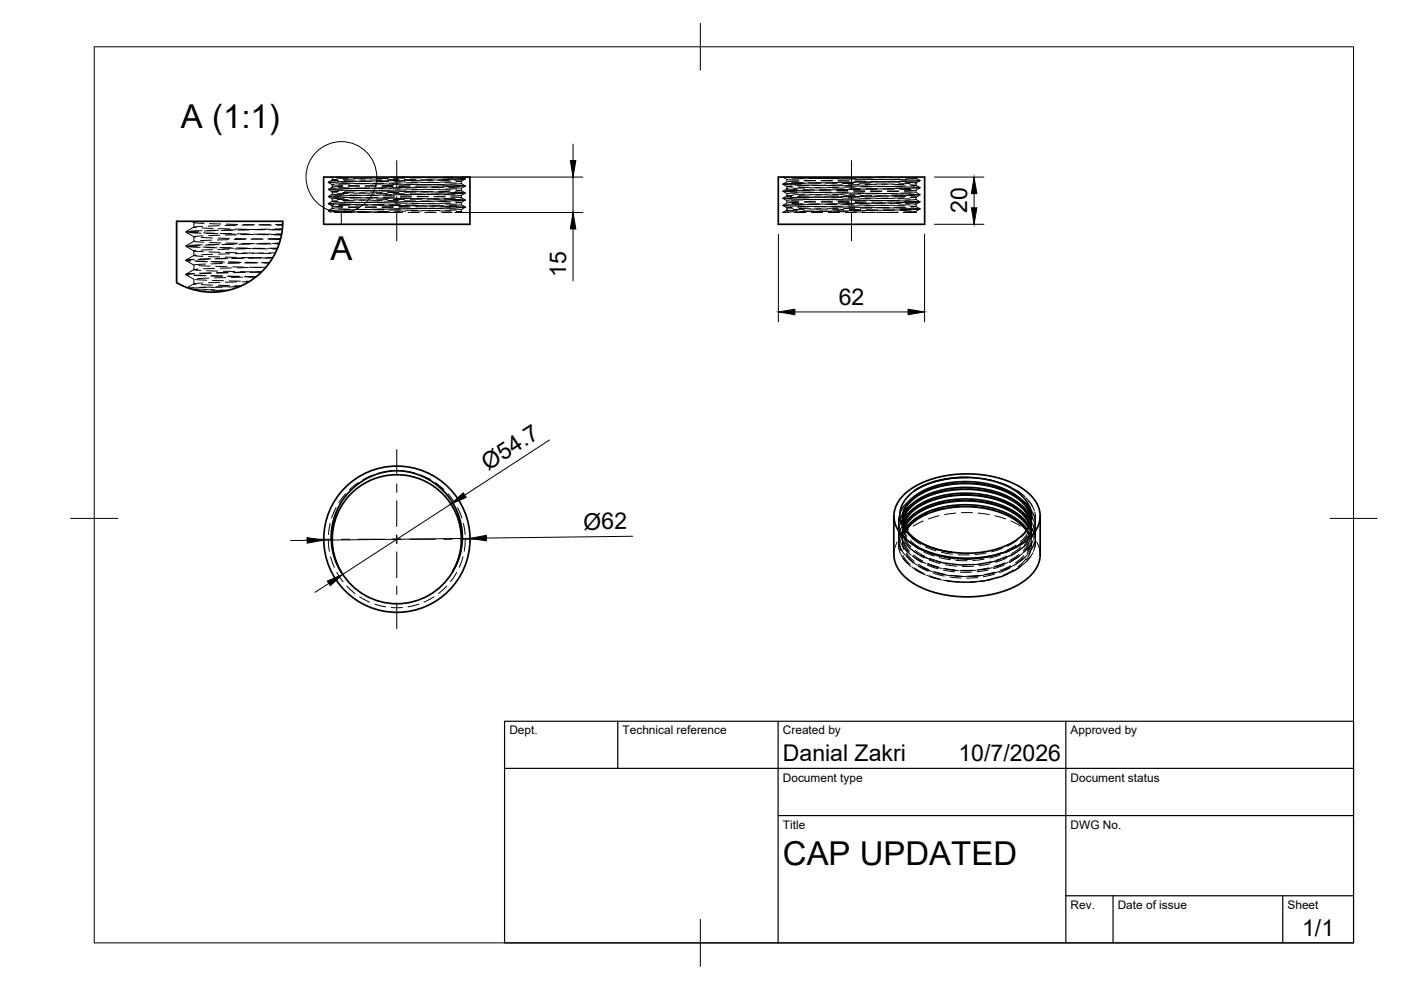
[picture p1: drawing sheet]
<svg xmlns="http://www.w3.org/2000/svg" width="297mm" height="210mm" viewBox="0 0 297 210" stroke-linecap="round" stroke-linejoin="round" font-family="sans-serif">
<defs><g id="words">
<g font-size="7">
<text x="38.4" y="27.2">A (1:1)</text>
<text x="70" y="55">A</text>
<text x="166" y="183.4">CAP UPDATED</text>
</g>
<g font-size="4.9">
<text x="205.1" y="45.2" transform="rotate(-90 205.1 45.2)">20</text>
<text x="120" y="58.7" transform="rotate(-90 120 58.7)">15</text>
<text x="177.8" y="64.7">62</text>
<text x="103.5" y="99.9" transform="rotate(-33 103.5 99.9)">Ø54.7</text>
<text x="123.7" y="112.3" transform="rotate(-1 123.7 112.3)">Ø62</text>
<text x="166" y="161.4">Danial Zakri</text>
<text x="203.2" y="161.4">10/7/2026</text>
<text x="276.1" y="198.6">1/1</text>
</g>
<g font-size="2.5">
<text x="108" y="155.7">Dept.</text>
<text x="132" y="155.7">Technical reference</text>
<text x="166" y="155.7">Created by</text>
<text x="227" y="155.7">Approved by</text>
<text x="166" y="165.7">Document type</text>
<text x="227" y="165.7">Document status</text>
<text x="166" y="175.7">Title</text>
<text x="227" y="175.7">DWG No.</text>
<text x="227" y="192.7">Rev.</text>
<text x="237" y="192.7">Date of issue</text>
<text x="273" y="192.7">Sheet</text>
</g>
</g></defs>
<!-- layer: Hidden -->
<g fill="none" stroke="#000" stroke-width=".21">
<path d="M70.2 37.5l.2 .2 .1 .5-.9 .4 .8 .6 .1 .5-.9 .4 .8 .6 .1 .5-.9 .4 .8 .6 .1 .5-.9 .5 .8 .5 .1 .5-.9 .5 .6 .4M70.4 38.6l-.8 .1 1.6 .1M70.6 39.1l-.2 .1 2.2 .1M71.3 38.8l2.4 .1M71.4 37.8h2.4M71.5 38.6l-1.9 .1h.5M71.5 38.1l-1.1 .1 1.3 .1M71.8 39.8h2.3M72.4 37.5l-1.7 .1M72.4 38.8l2.4 .1M72.7 39.5l-2.3 .2h.2M72.9 38.3l2.4 .1"/>
<path d="M73.8 39.3l2.4 .1M73.9 38.5h-2.4M74.2 39l-2.4 .1M74.9 39.9l-2.4 .1M74.9 38.9h2.4M75 37.9h2.4M75 38.5h-2.3M75.1 38h-2.4M75.3 39.9h2.4M76 38.9h2.4M76 40h-2.4M76.3 39.4l-2.4 .1"/>
<path d="M76.5 38.4l2.4 .1M77.4 39.4l2.4 .1M77.5 38.4h-2.4M77.8 38.9l-2.4 .1M78.4 39.9h-2.3M78.4 39h2.4M78.6 37.9l2.3 .1M78.6 38.4l-2.4 .1M78.7 37.9h-2.4M78.9 40h2.4M79.6 39h2.4M79.6 39.9h-2.4"/>
<path d="M79.8 39.4h-2.3M80.1 38.5h2.3M81 39.5h2.3M81.1 38.3l-2.4 .1M81.3 38.9h-2.3M82 39.8h-2.4M82 39l2.4 .1M82.1 38l2.4 .1M82.2 38.3l-2.4 .1M82.3 37.8l-2.4 .1M83 37.5l2.4 .1M83.1 39h2.4"/>
<path d="M83.1 39.8l-2.3 .1M83.4 39.3h-2.4M83.6 38.5l2.4 .1M84.5 39.6h2.4M84.6 38.3h-2.3M84.9 38.8h-2.4M85.3 37.5l1.2 .1M85.6 39.7l-2.4 .1M85.6 39.1h2.4M85.7 38.1h2.4M85.8 38.3h-2.4M85.8 37.8h-2.4"/>
<path d="M86.6 37.6h2.3M86.7 39.1h2.4M86.7 39.8h-2.4M87 39.2l-2.4 .1M87.2 38.6h2.4M87.7 37.6h2.3M88.1 39.6l2.4 .1M88.2 38.2h-2.4M88.5 38.7l-2.4 .1M89.2 39.7h-2.4M89.2 39.2h2.3M89.3 38.1l2.4 .1"/>
<path d="M89.3 38.2l-2.3 .1M89.4 37.7h-2.4M90.1 37.7h2.4M90.3 39.1l2.4 .1M90.3 39.7h-2.4M90.6 39.2h-2.4M90.8 38.7h2.4M91.2 37.6l2.4 .1M91.7 39.7h2.4M91.8 38.1l-2.4 .1M92.1 38.6l-2.4 .1M92.7 39.6l-2.3 .1"/>
<path d="M92.7 39.2l2.4 .1M92.9 38.2l2.3 .1M92.9 38.2h-2.4M93 37.6l-2.4 .1M93.7 37.7l2.4 .1M93.9 39.2l2.3 .1M93.9 39.6l-2.4 .1M94.1 39.1l-2.3 .1M94.4 38.7l2.3 .1M94.8 37.7l2.4 .1M95.2 39.8l2.4 .1M95.4 38.1h-2.4"/>
<path d="M95.6 38.6h-2.3M95.9 37.5l-1.8 .1M96.3 39.5l-2.4 .1M96.3 39.3l2.3 .1M96.4 38.3l1.4 .1-1 .1M96.5 38.1h-2.4M97.3 37.8l1.3 .1-.9 .1M97.4 39.3l1.2 .1-1.1 .1M97.4 39.5l-2.4 .1M97.7 38.9l-2.4 .2M98 37.5l.6 .4-.8 .5v.5l.8 .5M98.4 37.9h.2l-2.1 .1"/>
<path d="M98.6 39.4l-.8 .5v.5l.8 .5M166 37.5l.9 .6-.1 .4-.8 .5 .9 .6-.1 .4-.8 .5M166.9 38.1l2.4 .1M167 39l-1 .1 1.4 .1M167 40h-.2l2.2 .2M167.2 37.6h-1.2l2.3 .1M167.5 39.1l2.3 .1M167.8 38.6l2.4 .1M167.9 39.4l-1.1 .2 1.3 .1M168.1 38.9l-2.1 .1 .3 .1M168.4 37.7h2.4M168.6 39.2l2.4 .1"/>
<path d="M169.3 39.7l2.4 .1M169.4 38.4l-2.4 .1M169.5 37.7l2.4 .1M170.3 37.9h-2.4M170.5 38.2l2.4 .1M170.6 38.9h-2.4M170.6 39.9h-2.4M171 39.2l2.4 .1M171.4 38.7l2.4 .1M171.5 39.3l-2.4 .1M171.7 38.8l-2.4 .1M172 37.8h2.4"/>
<path d="M172.1 39.3h2.4M172.9 39.8h2.4M173 38.3l-2.4 .1M173.1 37.8l2.4 .1M173.9 37.8h-2.4M174.1 38.3h2.3M174.1 38.8l-2.4 .1M174.2 39.8h-2.4M174.6 39.3h2.4M175 38.8l2.4 .1M175.1 39.3h-2.4M175.2 38.7l-2.3 .1"/>
<path d="M175.6 37.8l2.3 .1M175.7 39.4h2.4M176.5 39.8l2.4 .1M176.6 38.2l-2.4 .1M176.7 37.9h2.3M177.5 37.7l-2.4 .1M177.6 38.4h2.4M177.7 38.7l-2.4 .1M177.7 39.7l-2.4 .1M178.2 39.4h2.4M178.6 38.9h2.3M178.6 39.2l-2.3 .1"/>
<path d="M178.8 38.7h-2.4M179.2 37.9h2.3M179.3 39.4l2.4 .1M180 39.9l2.4 .1M180.1 38.2h-2.4M180.3 37.9l2.3 .1M181 37.7h-2.3M181.2 38.4l2.4 .1M181.3 38.7h-2.4M181.3 39.7h-2.4M181.8 39.4l2.3 .1M182.1 38.9l2.4 .1"/>
<path d="M182.2 39.2h-2.4M182.4 38.6l-2.4 .1M182.7 37.9l2.4 .1M182.9 39.5h2.4M183.6 40h2.4M183.7 38.1l-2.4 .1M183.8 38h2.4M184.6 37.6h-2.4M184.8 38.5h4.7M184.9 38.6l-2.4 .1M184.9 39.6h-2.4M185.3 39.5h2.4"/>
<path d="M185.7 39l2.4 .1M185.8 37.6h3.5M185.8 39.1h-2.4M186 38.6h-2.4M186.3 38l2.4 .1M186.4 39.5l2.4 .1M187.3 38.1h-2.4M187.4 38.1h2.4M188.4 38.6h2.4M188.4 38.6h-2.3M188.4 39.5l-2.3 .1M188.9 39.6h2.4"/>
<path d="M189.3 39.1l2.4 .1M189.4 39l-2.4 .1M189.9 38.1h2.4M190 39.6l2.4 .1M190.5 37.6l2.3 .1M190.5 40h-2.4M190.9 38h-2.4M191 38.1l2.4 .1M191.9 38.7l2.3 .1h-.1M192 38.5h-2.4M192 39.4l-2.4 .1M192.5 39.6l2.4 .1"/>
<path d="M192.8 39.2l1.4 .1-1 .1M192.9 38.9l-2.3 .1M193 40h-2.4M193.1 38.4l-2.4 .1M193.4 38.2l1.7 .1h-.8M193.6 39.7l1.5 .1-.9 .1M194 37.8h.2l-2.2 .1M194.1 39.9h-2.4M194.2 37.5v.3l.9 .5-.9 .5v.5l.9 .5M194.5 38.2l.6 .1-1.9 .1M195.1 39.8h.1M195.1 39.8l-.9 .5"/>
<path d="M39.4 52.1l1.7 1.1M39.4 55.2l1.7 1M39.4 49.2l1.7 1v1l-1.7 .9M39.4 58.2l1.7 1v1M39.5 52.2l2.4 .1M39.6 49.2l2.4 .1M40.1 52.3l2.4 .1M40.3 49.3l2.3 .1M40.6 46.9l.5 .3v1M40.8 55.1l-1.4 .1 1 .1M41.1 58l-1.7 .1 .7 .1M41.1 58.4l2.4 .1"/>
<path d="M41.1 48.1l-1.7 1.1M41.1 57.2l-1.7 1M41.1 53.2v1l-1.7 .9M41.1 56.2v1M41.2 55l-1.8 .1 .6 .1M41.2 55.3l2.4 .1M41.3 58.3l2.3 .1M41.3 58.1l-1.9 .1 .5 .1M41.3 47.1l-.2 .1 2.1 .2M41.3 51.1l-.2 .1 2.1 .2M41.4 59.3l2.4 .1M41.5 53.1l-.4 .1 2 .2"/>
<path d="M41.6 54.1l-.5 .1 1.9 .1M41.6 55.4l2.4 .1M42 57.1l-.9 .1 1.5 .1M42.1 49l-2.3 .1M42.2 56.3l2.4 .1M42.3 52l-2.4 .1M42.7 50.3l2.4 .2M42.8 48.3l2.4 .1M42.8 48.9l-2.4 .1M42.9 51.9l-2.4 .1M42.9 48l-1.8 .1 .5 .2M43.1 52.4l2.3 .1"/>
<path d="M43.1 50l-2 .2 .4 .1M43.1 49.4l2.4 .1M43.6 56l-2.4 .1M43.6 52.5h2.4M43.8 57.4l2.4 .1M43.8 49.5h2.4M44.2 54.4l2.4 .1M44.3 53.4l2.4 .1M44.3 59l-2.4 .1M44.3 54.9l-2.3 .1M44.4 51.4l2.4 .1M44.4 47.4l2.4 .1"/>
<path d="M44.7 57.9h-2.4M44.7 58.5l2.4 .1M44.7 54.9h-2.3M44.8 55.4l2.4 .1M44.8 57.9l-2.3 .1M44.9 58.5h2.3M44.9 50.9l-2.4 .1M45 46.9l-2.5 .1M45 52.9l-2.3 .1M45 59.5h2.4M45.1 53.9l-2.4 .1M45.2 55.5l2.4 .1"/>
<path d="M45.5 56.9l-2.4 .1M45.7 48.9l-2.4 .1M45.7 56.5l2.4 .1M45.9 51.9l-2.4 .1M46.2 50.5h2.4M46.4 48.5h2.3M46.4 48.8l-2.4 .1M46.5 51.8l-2.4 .1M46.5 47.9h-2.4M46.6 59.9l-2.4 .1M46.6 49.9h-2.4M46.6 52.5h2.4"/>
<path d="M46.7 49.5h2.4M47.1 55.9h-2.4M47.2 52.6h2.4M47.3 57.5l2.4 .1M47.4 49.6h2.4M47.8 54.5l2.3 .1M47.9 53.5l2.3 .1M47.9 58.9h-2.4M47.9 54.9h-2.4M48 51.5l2.4 .1M48 47.5l2.4 .1M48.2 57.8h-2.3"/>
<path d="M48.3 58.6l2.3 .1M48.3 54.8h-2.4M48.4 55.5l2.3 .1M48.4 58.5l2.4 .1M48.4 57.8l-2.4 .1M48.5 50.8l-2.4 .1M48.6 52.8l-2.4 .1M48.6 59.6h2.4M48.7 53.8l-2.4 .1M48.7 55.6l2.4 .1M49.1 56.8l-2.4 .1M49.3 48.8l-2.4 .1"/>
<path d="M49.3 56.6h2.4M49.4 51.8l-2.3 .1M49.8 50.6h2.4M49.9 48.6h2.4M50 48.7l-2.4 .1M50 51.7l-2.3 .1M50.1 47.8h-2.4M50.2 59.8l-2.4 .1M50.2 52.6h2.4M50.2 49.8h-2.4M50.3 49.6h2.4M50.7 55.8h-2.4"/>
<path d="M50.8 52.7h2.4M50.9 57.6l2.4 .1M51 49.6l2.3 .1M51.2 48.7h4.7M51.3 54.6h2.4M51.4 53.6l2.4 .1M51.4 58.8h-2.4M51.5 54.8h-2.4M51.6 51.6l2.3 .1M51.6 47.6l2.4 .1M51.8 57.7h-2.4M51.8 58.7h2.4"/>
<path d="M51.9 54.7h-2.4M51.9 55.6l2.4 .1M52 58.6l2.3 .1M52 57.8h-2.4M52 50.7l-2.3 .1M52.2 59.6l.7 .1M52.2 52.7l-2.4 .1M52.3 53.7l-2.4 .1M52.3 55.7h2.4M52.7 56.7l-2.4 .1M52.8 59.7h-1.4M52.9 48.7l-2.4 .1"/>
<path d="M52.9 56.7h2.4M53 51.7l-2.4 .1M53.4 50.7h2.4M53.6 51.6l-2.4 .1M53.7 47.7h-2.4M53.8 52.6l2.4 .1M53.8 49.7l-2.4 .1M53.8 49.6l2.4 .1M54.3 58.7h-1.7M54.3 55.7h-2.4M54.4 52.7l2.3 .1M54.5 57.7h.9h-2.2"/>
<path d="M54.5 49.7l2.4 .1M54.9 54.7h2.4M55 53.7h2.4M55.1 54.7l-2.4 .1M55.1 51.7h2.4M55.2 47.7h2.4M55.4 57.6l-2.4 .1M55.5 54.6l-2.4 .1M55.6 50.7h-2.4M55.8 52.7h-2.4M55.8 53.7h-2.4M55.9 55.8h1.2"/>
<path d="M56.4 56.7h-2.6M56.4 48.7h-2.4M56.6 51.7h-2.4M57 50.7l2.4 .1M57.1 48.7l2.4 .1M57.1 48.6h-2.4M57.2 55.6l-1.7 .1h1.6M57.2 51.6h-2.4M57.2 47.6l-2.3 .1M57.3 52.7h1.5M57.3 49.6l-2.4 .1M57.4 49.7h2.3"/>
<path d="M57.8 54.6l-1.5 .1M57.9 54.6h-1.3M57.9 52.8h.9M58.1 49.8h1.6M58.4 51.6h.8M58.4 53.6h-1.4M58.7 51.7l.5 .1M58.7 47.8h1.2M58.8 52.6l-1.9 .1M59.2 51.6h-1.4M59.5 50.6h-2.7M59.7 49.6h-1.2"/>
<path d="M59.9 48.6l-2.3 .1M59.9 48.5h-1.6M59.9 47.6h-1.5M69.6 43.1l2.3 .2M69.8 41.6l-.2 .1 2.2 .1M70.4 40.3l2.3 .1M70.5 41.7l2.4 .1M70.6 41.2l2.4 .1M70.6 44.6l-1 .1 1.4 .1M70.6 43.6l-.2 .1 2.3 .1M70.8 43.1l-1.2 .1 1.2 .1M70.8 45.1h3.8"/>
<path d="M71.1 44.8l2.3 .1M71.3 40l-1.7 .1 .7 .1M71.5 40.3h2.4M71.5 42.3h2.4M71.5 42.6l-1.1 .1 1.4 .1M71.7 44.6l-2.1 .1h.3M71.8 40.6l-1.4 .1 1.1 .1M71.8 44.3l2.4 .1M72 43.3l2.4 .1M72.2 44.8l2.4 .1M72.3 41.5l-2.4 .1M72.4 40l-2.4 .1"/>
<path d="M72.6 40.8l2.4 .1M72.6 44l-2.2 .2h.2M73 41.9h2.4M73 42.8l2.4 .1M73 42l-2.4 .1M73.1 43.3l2.4 .1M73.2 43h-2.4M73.4 41.5l-2.4 .1M73.9 43.9h2.3M73.9 41l-2.4 .1M73.9 40.4h2.4M74.1 41.8l2.4 .1"/>
<path d="M74.1 43.5l-2.3 .1M74.1 41.4h2.4M74.2 44.5h-2.4M74.2 42h4.7M74.3 43h-2.4M74.6 44.9l2.4 .1M75 40.4h2.4M75 42.4h2.4M75.1 42.5h-2.4M75.3 44.5h-2.4M75.3 45h-2.4M75.4 40.5h-2.4"/>
<path d="M75.4 44.4h2.3M75.6 43.4l2.4 .1M75.8 44.9h2.3M75.8 45.1h2.4M75.8 41.4l-2.4 .1M76.2 40.9l2.4 .1M76.2 43.9l-2.3 .1M76.5 42.9l2.4 .1M76.7 43.4h2.4M76.8 42.9l-2.4 .1M76.9 41.4l-2.3 .1M77.4 43.9l2.4 .1"/>
<path d="M77.4 40.9l-2.3 .1M77.5 40.5h2.4M77.7 41.9l2.4 .1M77.7 44.4h-2.3M77.7 43.4l-2.3 .1M77.7 41.4l2.4 .1M77.9 42.9l-2.4 .1M78.2 45h2.4M78.6 40.4l2.4 .1M78.6 42.5h2.4M78.6 42.4h-2.4M78.8 44.4h-2.3"/>
<path d="M78.9 44.9l-2.4 .1M79 40.4h-2.4M79 44.5h2.3M79.2 43.5h2.3M79.3 45h2.4M79.4 45.1h2.3M79.4 41.4h-2.4M79.8 41h2.4M79.8 43.9h-2.4M80.1 42h2.4M80.1 41.9h-2.4M80.1 43h2.4"/>
<path d="M80.3 43.5h2.4M80.3 42.8l-2.3 .1M80.5 41.4h-2.4M81 44h2.4M81 40.8l-2.4 .1M81.1 40.5h2.3M81.2 42h2.4M81.3 41.5h2.4M81.3 44.3l-2.4 .1M81.3 43.3l-2.4 .1M81.5 42.9h-2.4M81.8 45l3.5 .1"/>
<path d="M82.2 40.5h2.4M82.2 42.5l2.4 .1M82.2 42.3l-2.4 .1M82.4 44.3l-2.3 .1M82.5 44.8l-2.4 .1M82.5 40l2.3 .1M82.5 44.5l2.4 .1M82.5 40.3l-2.4 .1M82.7 43.6h2.4M82.9 45l2.4 .1M83 41.3h-2.4M83.4 41l2.3 .1"/>
<path d="M83.4 43.8l-2.4 .1M83.7 42.1h2.4M83.7 41.8l-2.4 .1M83.7 43l2.4 .1M83.9 43.5l2.3 .1M83.9 42.8h-2.4M84.1 41.3l-2.4 .1M84.6 44.1h2.4M84.6 40.8h-2.4M84.6 40.6h2.4M84.8 42l2.4 .1M84.9 41.6h2.3"/>
<path d="M84.9 44.3h-2.4M84.9 43.3h-2.4M85 42.8h-2.3M85.7 42.6h2.4M85.8 40.5l2.3 .1M85.8 42.3h-2.4M86 44.3h-2.4M86 44.8h-2.3M86 40.1h2.4M86.1 40.3h-2.4M86.1 44.6h2.4M86.3 43.6h2.4"/>
<path d="M86.5 45.1h2.4M86.6 41.2l-2.4 .1M86.9 41.1h2.4M86.9 43.7l-2.3 .1M87.2 42.1l2.4 .1M87.2 43.1l2.4 .1M87.3 41.8h-2.4M87.4 43.6h2.4M87.5 42.7l-2.4 .1M87.7 41.3h-2.4M88.2 44.1l2.3 .1M88.2 40.7l-2.4 .1"/>
<path d="M88.2 40.6l2.4 .1M88.4 42.1h2.4M88.4 43.2l-2.3 .1M88.4 41.6l2.4 .1M88.5 44.2l-2.4 .1M88.6 42.7l-2.4 .1M89.3 40.6l2.4 .1M89.3 42.6l2.4 .1M89.3 42.2h-2.3M89.6 44.2l-2.4 .1M89.6 40.1l2.4 .1M89.6 44.7h-2.4"/>
<path d="M89.7 40.2l-2.4 .1M89.7 44.7h2.3M89.9 43.7h2.4M90.1 45.1h2.4M90.1 41.2h-2.4M90.5 41.2h2.4M90.5 43.7h-2.4M90.8 42.2h2.4M90.8 43.2h2.4M90.8 41.7h-2.3M91 43.6l2.4 .1M91.1 42.7h-2.4"/>
<path d="M91.2 41.2h-2.3M91.7 44.2l2.4 .1M91.7 40.7h-2.4M91.8 40.7h2.4M91.9 42.2h2.4M92 44.1l-2.4 .1M92 43.2h-2.4M92 41.7l2.4 .1M92.2 42.7h-2.4M92.9 42.7l2.4 .1M92.9 42.1l-2.4 .1M93.1 44.2h-2.3"/>
<path d="M93.2 40.2l2.4 .1M93.2 44.6l-2.4 .1M93.2 40.1l-2.4 .1M93.2 44.7l2.4 .1M93.5 43.7l2.3 .1M93.7 45.1h2.2M93.7 41.1l-2.4 .1M94.1 41.2l2.4 .1M94.1 43.6l-2.4 .1M94.4 42.3h2.4M94.4 41.6h-2.4M94.4 43.3h2.4"/>
<path d="M94.6 43.7l2.3 .1M94.6 42.6h-2.3M94.8 41.1l-2.4 .1M95.3 44.3l2.4 .1M95.3 40.6l-2.4 .1h2.4M95.4 40.8l2.3 .1M95.5 42.2l2.4 .1M95.6 41.8l2.2 .1h-.1M95.6 44.1h-2.4M95.6 43.1h-2.4M95.8 42.6h-2.4M96.5 40.8l2.1 .1-.2 .1"/>
<path d="M96.5 42.8l1.3 .1-1 .1M96.5 42l-2.4 .1M96.7 44.1h-2.4M96.8 44.5l-2.4 .1M96.8 40.3l1 .1-1.3 .1M96.8 44.8l1 .1-1.3 .1M96.8 40l-2.4 .1M97 43.8l1.6 .1-.7 .1M97.3 41l-2.4 .1M97.6 41.4h.2l-2.2 .2M97.6 43.4l-2.3 .2M97.8 44.9l.2 .2h-1.5"/>
<path d="M97.8 41.4v.5l.8 .5-.8 .5v.5l.8 .5-.8 .5v.5M98 42.4l.6 .1-1.7 .1M98.1 43.9h.5l-1.8 .1M98.2 42.5l-2.4 .1M98.4 41l-2.4 .1M98.6 40.9l-.8 .5M166 40.5v.1M166 40.6l.8 .5 .1 .4-.9 .5 .9 .6-.1 .4-.8 .5 .9 .6-.1 .4-.8 .5M166 45v.1M166.3 43.5l-.3 .1 2.1 .1M166.4 42h-.4l1.9 .2M166.5 40.6l2.4 .1"/>
<path d="M166.7 42.1l2.4 .1M167 44.5h-.2l2.3 .2M167 42.6l2.4 .1M167.2 45l-1.1 .1h1.2M167.4 43.4l-1.4 .1 1 .1M167.6 40.7h2.4M167.9 44l-1.1 .1 1.4 .1M167.9 43.1l2.4 .1M167.9 40.4l-1.9 .1 .4 .1M168.1 41.2h2.4M168.2 43.7h2.4M168.2 41.4l-1.4 .1 1.1 .1"/>
<path d="M168.3 44.9l-2.3 .2M168.5 45.1h2.3M168.9 41.9l-2.4 .1M169.1 40.4l-2.4 .1M169.1 41.7l2.3 .1M169.1 40.9l-2.3 .2h.2M169.1 42.2h2.4M169.3 43.7l2.4 .1M169.4 42.9l-2.4 .1M169.4 44.2l2.3 .1M169.8 43.4l-2.3 .1M170 41.8l-2.4 .1"/>
<path d="M170.1 40.7l2.4 .1M170.2 40.2l2.4 .1h-2.4M170.2 42.3h2.4M170.3 42.4l-2.4 .1M170.3 44.7l2.4 .1M170.5 44.4h-2.4M170.5 42.7l2.4 .1M170.8 44.9h-2.4M171 43.3l-2.4 .1M171.2 40.8h2.4M171.4 43.9h-2.3M171.5 43.3h2.3"/>
<path d="M171.5 40.4h-2.4M171.7 41.3h2.4M171.7 43.7l2.4 .1M171.7 41.3l-2.3 .1M171.9 44.8l-2.4 .1M172 45.1h2.4M172.5 41.8l-2.4 .1M172.6 41.8h2.4M172.7 40.8l-2.4 .1M172.7 42.3h2.4M172.9 43.8l2.3 .1M172.9 42.8l-2.4 .1"/>
<path d="M173 44.3h2.3M173.4 43.3l-2.4 .1M173.6 41.8h-2.4M173.7 40.8h2.3M173.8 42.3l2.4 .1M173.8 42.3h-2.3M173.9 44.8h2.4M174.1 44.3h-2.4M174.1 42.8l2.4 .1M174.4 44.8h-2.4M174.5 43.3h-2.4M174.8 40.8l2.3 .1"/>
<path d="M175 43.8h-2.4M175 43.3l2.4 .1M175.1 40.3h-2.4M175.3 41.3l2.4 .1M175.3 43.8l2.4 .1M175.3 41.3h-2.3M175.5 44.7l-2.4 .1M175.6 45.1h2.4M176 41.8h-2.3M176.2 40.2l-2.4 .1h2.4M176.2 41.8l2.4 .1M176.3 40.8h-2.4"/>
<path d="M176.3 42.3l2.4 .1M176.4 43.9h2.4M176.5 44.4h2.4M176.5 42.7l-2.4 .1M177 43.3h-2.4M177.1 41.7l-2.3 .1M177.2 40.8l2.4 .1M177.4 40.4h2.4M177.4 42.4h2.4M177.4 42.2l-2.4 .1M177.4 44.9h2.4M177.7 44.2l-2.4 .1"/>
<path d="M177.7 42.9h2.4M177.9 44.7l-2.3 .1M178.1 43.2h-2.4M178.4 40.9l2.3 .1M178.6 43.7h-2.4M178.6 43.4h2.4M178.7 40.2l-2.4 .1M178.9 41.4h2.4M178.9 43.9h2.4M178.9 41.2h-2.4M179 44.7h-2.3M179.2 45.1h2.4"/>
<path d="M179.6 41.7l-2.4 .1M179.8 40.2h-2.4M179.8 41.9h2.4M179.8 40.7h-2.4M179.9 42.4h2.3M180 43.9l2.4 .1M180.1 44.4l2.4 .1M180.1 42.7h-2.4M180.6 43.2h-2.4M180.7 41.6l-2.3 .1M180.8 40.9l2.4 .1M181 42.5h2.3"/>
<path d="M181 40.4l2.3 .1M181 42.2h-2.4M181 44.9l2.4 .1M181.3 44.2h-2.4M181.3 42.9l2.3 .1M181.5 44.7h-2.3M181.7 43.1l-2.4 .1M181.9 41h2.4M182.2 43.6l-2.4 .1M182.2 43.4l2.4 .1M182.2 40.2h-2.3M182.4 41.5h2.4"/>
<path d="M182.5 43.9l2.4 .1M182.5 41.1l-2.4 .1M182.6 44.6l-2.3 .1M182.8 45.1h2.3M183.2 41.6l-2.4 .1M183.3 40.1h-2.3M183.4 42h2.3M183.4 40.6l-2.4 .1M183.4 42.5h2.4M183.6 44h2.4M183.6 42.6l-2.3 .1M183.7 44.5h2.4"/>
<path d="M184.1 43.1l-2.3 .1M184.3 41.6h-2.4M184.4 41h2.4M184.5 42.5l2.4 .1M184.5 40.5h2.5l-2.4 .1M184.6 42.1l-2.4 .1M184.6 45h2.4M184.8 44.1h-2.4M184.8 43h2.4M185.1 44.6l-2.4 .1M185.3 43.1h-2.4M185.5 41l2.4 .1"/>
<path d="M185.7 43.6h-2.3M185.8 43.5l2.4 .1M185.8 40.1h-2.4M186 41.5l2.4 .1M186.1 44h2.3M186.1 41.1h-2.4M186.2 44.6h-2.4M186.3 45.1h4M186.8 41.6h-2.4M186.9 40l-2.4 .1M186.9 42l2.4 .1M187 42.5l2.4 .1"/>
<path d="M187.2 44.1h2.3M187.2 40l2.4 .1M187.2 42.5l-2.4 .1M187.2 44.5l2.4 .1M187.7 43.1h-2.4M187.9 41.5l-2.4 .1M188 41l2.4 .1M188.1 42.6h2.4M188.1 40.6h2.4M188.2 42l-2.4 .1M188.4 44l-2.4 .1M188.4 43.1h2.4"/>
<path d="M188.7 44.5l-2.4 .1M188.8 43h-2.4M189.1 41.1h2.4M189.3 43.5l-2.4 .1M189.3 43.6l2.4 .1M189.4 40l-2.4 .1M189.6 41.6l2.4 .1M189.6 44.1h2.4M189.6 41l-2.4 .1M189.8 44.5h-2.4M190.4 41.5l-2.4 .1M190.5 45h-2.4"/>
<path d="M190.5 42.1l2.4 .1M190.5 40.5h-2.3M190.6 42.6h2.4M190.7 44.1l2.4 .1M190.8 40.1l2.3 .1M190.8 42.5h-2.4M190.8 44.6l2.4 .1M191.3 43h-2.4M191.5 41.5h-2.4M191.5 41.1l2.4 .1M191.7 42.6l2.4 .1M191.7 40.7l2.4 .1"/>
<path d="M191.7 41.9l-2.4 .1M192 43.2l2.2 .1h-.1M192 43.9l-2.4 .1M192.3 44.5h-2.4M192.4 42.9l-2.4 .1M192.6 41.2l2.4 .1-2.4 .1M192.9 43.4l-2.4 .1M192.9 43.7l1.3 .1-1 .1M193.2 41.7l1 .1-1.3 .1M193.2 40.9l-2.4 .1M193.2 44.2l1.9 .1h-.6M193.4 44.4l-2.4 .1"/>
<path d="M193.9 41.4l-2.4 .1M194.1 44.8l-2.4 .2M194.1 42.3h.1l-2.2 .1M194.1 40.3l-2.4 .1M194.2 42.7l.9 .1-1.5 .1M194.2 40.8l.9 .5M194.2 40.3v.5M194.3 44.2l.8 .1-1.7 .1M194.9 42.9l-2.4 .1M195.1 41.3l-.9 .5v.5l.9 .5-.9 .5v.5l.9 .5-.9 .5v.3h-2.7M195.1 41.3h.1M40.6 61.3l1.4 .1"/>
<path d="M40.9 61.4l2.7 .1M41.1 61l-1.2 .1M41.1 60.2l-1.4 .8M42.7 60.3l2.4 .1M43 60l-1.9 .2 .4 .1M43.2 61.4l2.3 .1M43.5 61l-2.4 .1M44.7 60.9h-2.4M44.8 61.5l2.4 .1M45.9 61.9h-.9M46.3 60.5l2.4 .1M46.7 61.5h1.7"/>
<path d="M47.1 60.9h-2.4M48.2 60.8h-2.3M49.8 60.6h1.3M50.7 60.8h-2.4M50.9 60.7h-1.5M83 99.9l-2.8 .4M85.3 99.9l2.7 .4M69.6 114.5l.2 2.4M70 111l-.4 2.3M70.1 118.1l.8 2.2M71.2 107.6l-.9 2.2M73.3 104.7l-1.5 1.9"/>
<path d="M75.9 102.3l-1.8 1.5M79.1 100.7l-2.1 1M89.1 100.7l2.2 1M92.3 102.3l1.8 1.5M95 104.7l1.4 1.9M97 107.6l.9 2.2M98.2 118l-.8 2.3M98.3 111l.3 2.3M98.6 114.5l-.2 2.4M190.2 114.9v.1a5.7 5.7 0 0 0-.7 2.6M190.5 110.4l.1 1.2 .4 1M190.5 112.7l.1 1.2 .3 1.1"/>
<path d="M190.5 110.5h.1M190.5 111.7v.1M190.5 112.9v.1M190.5 114.2h.1M190.5 115.4h.1M190.5 114.7l.3 1.2 .5 1M190.5 115v1l.4 1.4M190.5 112.3l.4 1.3 .5 .9M190.6 109.4l-.1 3.7a3.4 3.4 0 0 1 0 2.1l.1 1.3M190.7 115.6l.6 1.3 .6 .8M190.8 113.3l.3 .9 .9 1.1M190.9 114.4l-.1 1.1 .2 1.2"/>
<path d="M190.9 109.8l-.3 1.1-.1 1.2M191 112.1l-.4 1.2-.1 1.2M191 117.6l.4 .7 1 1.2M191.1 115.2l1.4 1.9M191.1 112.9l1.5 1.8M191.3 109.7v.4M191.3 110.9v.4M191.3 112.1v.4M191.3 113.4v.4M191.3 114.6v.4M191.3 109l-.4 .8-.4 1.4M191.4 111.5l.2 1.1 .7 1.1"/>
<path d="M191.4 111.8l.2 1 .6 1.2M191.4 110.3h.1M191.4 113.9l-.1 1.1 .3 1.2M191.4 111.3l-.6 1.2-.3 1M191.4 110.5v.1M191.4 111l.4 1.2 .6 .9M191.4 114.1l-.1 1.3 .3 1.1M191.5 117.8l1.5 1.9M191.5 118.4l1.6 1.7M191.5 110.9l-.2 1.1 .1 .9M191.5 115.1l.4 .9 .8 1.2M191.6 116l1.6 1.7"/>
<path d="M191.6 114.8l.4 .9 .8 1.2M191.6 113.7l1.7 1.6M191.7 114.3l.6 1 .7 .9M191.7 111.5l-.3 1.3-.1 .9M191.7 114l.7 1.2 .7 .7M191.8 107.1l-.6 1-.5 1.1M191.8 111.7l-.4 1.2-.1 1M191.9 109.5l-.7 .9-.5 1.1M192 111.8l-.7 1-.5 1.1M192 112.1l-.3 .6M192.1 117.9l1.8 1.5M192.1 117.6l1.6 1.7"/>
<path d="M192.1 115.5l1.9 1.5M192.2 112.3l-.4 .7M192.2 117.3l1.6 1.7M192.4 106.4l-1.4 1.9M192.5 108.8l-1.4 1.9M192.6 111.2l-1.5 1.8M192.6 111.3l-.8 .9-.6 1M192.6 112.2l-1.7 1.7M192.7 118.5l1.9 1.4M192.8 116.2l2 1.3M192.9 114.9l1.9 1.5M193 114.6l1.9 1.5"/>
<path d="M193.1 107.1l-1.6 1.6M193.2 109.4l-.6 .6a3.1 3.1 0 0 0-1.2 3.1M193.3 114l1.9 1.4M193.4 117.9l2.1 1.2M193.5 115.5l2.1 1.2M193.6 118l2 1.3M193.7 117.7l2 1.3M193.9 106.5l-1.8 1.5M193.9 117l2 1.3M194 110.1l1.6-.9-2.1 1.2M194 110.1l-1.2 .9M194 110.1l-.5 .4"/>
<path d="M194 108.9l-1.8 1.5M194 116.7l2.1 1.2M194.2 118.4l2.1 1.1M194.3 116l2.1 1.1M194.6 104.9l-1.9 1.3M194.7 107.2l-2 1.4M194.8 119.7l2.1 1.1M195 117.6l2.2 1M195.4 104.4l-2 1.2M195.5 106.8l-2 1.2M195.7 110.5l-2.1 1.1M195.8 118l2.3 .9"/>
<path d="M195.8 117l2.2 .9M195.9 116.6l2.3 .9M196.2 116l2.3 .8M196.2 105.3l-2.1 1.1M196.3 107.7l-2.1 1M196.6 119.6l2.2 .7M196.6 119.8l2.3 .8M196.7 117.2l2.2 .7M196.7 108.7l-1.1 .5M196.8 119.5l2.2 .7M197 102.5l-1.4 .6M197 118.8l2.3 .7"/>
<path d="M197.1 104.9l-2.2 1M197.2 118.4l2.3 .7M197.2 107.3l-2.2 1M197.4 119.9l2.3 .6M197.5 117.5l2.3 .6M197.9 103.5l-2.3 .8M198 105.9l-2.3 .8M198.3 118.9l2.3 .5M198.8 103.2l-2.3 .7M198.9 105.6l-2.3 .7M199.1 109.4l-2.3 .6M199.2 118.2l2.3 .5"/>
<path d="M199.2 119.2l2.3 .4M199.3 117.8l2.4 .5M199.6 117.1l2.4 .4M199.6 104.2l-2.2 .6M199.7 106.6l-2.2 .7M200.1 118.1l2.4 .3M200.2 107.8l-2.4 .5M200.4 101.6l-2.3 .5M200.5 119.7l2.3 .4M200.6 104l-2.4 .5M200.6 119.4l2.4 .2M200.7 106.4l-2.4 .5"/>
<path d="M201 118.3l2.4 .2M201.4 102.7l-2.4 .4M201.5 105.1l-2.4 .5M201.8 119.6l2.4 .2M202.3 102.5l-2.4 .4M202.4 105l-2.4 .3M202.6 108.8l-2.3 .3M202.7 118.8l2.4 .1M202.7 119.7l2.4 .1M202.8 118.4l2.4 .1M203.1 117.6l2.4 .1M203.2 103.7l-2.4 .3"/>
<path d="M203.3 106.2l-2.4 .2M203.5 102.5h2.3M203.6 104.9h2.4M203.7 107.4l-2.4 .2M203.8 108.7h2.4M204 101.2l-2.4 .2M204.1 103.7l-2.4 .1M204.2 106.1l-2.4 .2M204.4 103.7l2.4 .1M204.5 106.1l2.4 .1M204.9 107.4l2.4 .1M204.9 102.5h-2.4"/>
<path d="M205 104.9l-2.4 .1M205.2 101.2l2.4 .2M205.3 103.7l2.4 .1M205.3 101.2l1.4 .1M205.4 106.1l2.4 .2M206 118.5h-2.4M206.1 102.5l2.4 .3M206.2 105l2.4 .2M206.5 119.6l-2.3 .1M206.9 118.5l-2.3 .1M207 102.5l2.4 .4M207.1 105l2.4 .4"/>
<path d="M207.4 108.8l2.4 .3M207.8 119.6l-2.4 .2M207.8 101.4l2.4 .4M207.9 103.9l2.4 .4M208 106.4l2.4 .4M208.4 107.7l2.4 .5M208.6 118.6l-2.4 .2M208.7 119.5l-2.4 .3M208.7 101.5l2.4 .5M208.8 118.1l-2.4 .3M208.9 104l2.3 .5M209 106.5l2.3 .5"/>
<path d="M209.1 117.3l-2.4 .3M209.6 118.1l-2.4 .3M209.7 103l2.3 .6M209.8 105.4l2.2 .7M209.9 119.5l-2.3 .4M210.1 119.1l-2.4 .4M210.5 117.9l-2.4 .4M210.5 103.1l2.3 .8M210.7 105.6l2.2 .7M210.9 109.4l2.3 .6M211.3 118.9l-2.4 .5M211.3 102.1l2.3 .9"/>
<path d="M211.4 104.6l2.3 .9M211.5 107.1l2.3 .9M211.9 108.5l2.2 1M212.1 117.7l-2.3 .6M212.1 118.6l-2.3 .7M212.2 102.4l2.2 .9M212.2 117.2l-2.3 .7M212.3 104.9l2.2 .9M212.4 107.4l2.2 .9M212.5 116.3l-2.3 .7M212.9 119.5l-2.3 .8M212.9 119.8l-2.2 .8"/>
<path d="M213 117l-2.3 .8M213 119.3l-2.2 .8M213.1 104l2.1 1M213.2 106.5l2.1 1M213.3 118.4l-2.2 .8M213.4 117.9l-2.2 .9M213.7 119.2l-2.2 .9M213.8 116.7l-2.2 .9M213.9 104.3l2.1 1.2M214 106.8l2.1 1.2M214.2 120l-2.1 .9M214.3 110.5l2.1 1.1"/>
<path d="M214.6 117.6l-2.2 .9M214.7 103.5l1.9 1.3M214.7 106l2 1.3M214.8 108.5l2 1.3M215.1 110.1l1.9 1.5M215.3 116.1l-2.1 1.1M215.3 119.7l-2.2 1M215.4 117.2l-2.1 1M215.4 115.6l-2.1 1.1M215.4 103.9l1.9 1.4M215.5 106.4l1.9 1.5M215.6 108.9l1.9 1.5"/>
<path d="M215.6 114.6l-2 1.2M216 118l-2 1.3M216.1 117.9l-2.1 1.2M216.1 117.5l-2 1.3M216.2 115.4l-2.1 1.2M216.2 105.7l1.8 1.6M216.3 108.2l1.8 1.6M216.3 116.5l-1.9 1.3M216.5 116l-2 1.4M216.7 119.9l-2 1.3M216.8 117.4l-2 1.3M216.8 119.6l-1.9 1.4"/>
<path d="M216.9 114.8l-2 1.4M216.9 106.2l1.6 1.8M217 118.3l-1.8 1.5M217 108.7l1.6 1.8M217.1 117.8l-1.8 1.6M217.4 118l-1.9 1.5M217.4 112.2l1.7 1.7M217.5 115.5l-1.9 1.5M217.5 105.6l1.4 1.9M217.5 118.5l-1.6 1.7M217.6 108.1l1.4 1.9M217.6 112.5l.7 1.1"/>
<path d="M217.7 110.6l.7 .9 .6 1.1M217.7 112.5l.6 1.1M217.8 112.3l.7 1.7M217.8 113.6l-1.6 1.8M217.9 113.1l-1.6 1.8M218 117.4l-1.7 1.6M218 112l-.5 .9-.9 .9M218 111.9l.5 1.1 .2 1M218.1 114.9l-1.7 1.6M218.1 106.2l.7 .9 .5 1.2M218.1 111.7l.6 1.8M218.2 108.7l.7 1.1 .4 1"/>
<path d="M218.2 115.3l-.7 1.2-.6 .7M218.3 111.3l.8 1.3 .3 .8M218.3 114.7l-.6 1.1-.7 .9M218.3 113.6l.4 1.8M218.3 111.3l.4 1.2-.1 1.6M218.4 111.1l.3 1.2-.1 1.3M218.4 113.6l-.7 1.4-.5 .6M218.5 113.1l-.4 .9-.8 1.1M218.5 117.9l-1.6 1.8M218.5 110.7l.2 1.8M218.6 115.4l-1.6 1.8M218.6 110.5l.1 1.4v-.4"/>
<path d="M218.6 116.5l-.5 1.3-.5 .9M218.6 115.2l-.3 1.2-.6 1M218.7 112.9l-1.6 1.8M218.7 114.7l-.4 1.2-.5 1M218.7 108.2l.5 1.1 .3 1.1M218.7 110.1v1.2l-.3 1.2M218.7 109.9l-.1 1.3-.2 .8M218.7 115.6v-.4l-.1 1-.4 1.3M218.7 109.4l-.2 1.5M218.7 109.4v.1M218.7 110.3v.4M218.7 112.7v.4"/>
<path d="M218.7 114v.4M218.7 110.8l.6 1.1 .2 1.1M219 117.2l-1.4 1.9M219 114.6l-1.3 2M219.1 112.1l-.6 .9-.8 1M219.1 109l.3 .9 .1 1.4M219.1 111.6l.3 .9 .1 1.4M219.3 115.1l-.3 .8-.8 1.3M219.4 112.5l-.6 1.3-.5 .8M219.4 108.6l.1 .9-.1 1.4M219.4 111.1l.1 .9-.1 1.5M219.4 113.7l.1 1.5-.1 .9"/>
<path d="M219.5 114.2l-.3 1.4-.5 .8M219.5 109.4v1.2l-.3 1.2M219.5 111.6l-.1 .9-.6 1.4M219.5 114.6l-.1 1.3-.3 1M219.5 112v1.3l-.4 1M219.5 109.9h.1M219.5 111.1h.1M219.5 112.3v.1M219.5 113.6h.1M219.5 114.8h.1M219.8 114.9l.1 .1a5.7 5.7 0 0 1 .6 2.6M71.4 121.4l1.3 2"/>
<path d="M73.5 124.2l1.8 1.6M76.2 126.5l2.1 1.1M79.5 128.1l2.3 .6M83 128.8h2.3M88.8 128.1l-2.3 .6M92 126.5l-2.1 1.1M94.7 124.2l-1.7 1.6M96.8 121.3l-1.3 2M193.3 120.2l2.1 1.3M193.9 120.4l2 1.2M194.1 120.8l2.1 1.1M194.7 120l2.1 1.1"/>
<path d="M194.9 120l2.2 1M195.7 120.5l2.3 .8M196.5 122l2.2 .7M197 122.1l2.3 .7M197.3 122.3l2.3 .7M197.9 121.5l2.3 .6M198 121.2l2.3 .6M198.2 121.3l2.3 .6M199.1 121.6l2.3 .4M199.9 123l2.3 .3M200 120.6l2.4 .3M200 120.9l2.4 .3"/>
<path d="M200.2 120.5l2.3 .4M200.5 123l3 .4h2.3M200.8 123.2l2.4 .2M200.9 120.7l2.4 .3M201.4 122.3l2.4 .3M201.5 122l2.4 .2M201.7 122.1l2.4 .1M202.2 123.3l2.4 .1M202.6 122.2l2.4 .1M203.5 121h2.4M203.6 121.3h2.4M206.1 120.9h-2.4"/>
<path d="M206.4 120.1h-2.4M206.7 123.4l-2.4 .1M206.8 120.9l-2.3 .1M207 123.4h-2.4M207.3 122.4l-2.4 .2M207.5 122l-2.4 .2M207.6 122.1l-2.3 .1M208.2 123.1l-2.4 .3M208.6 122l-2.4 .2M209.4 123l-2.4 .4M209.5 120.5l-2.4 .4M209.5 120.9l-2.3 .3"/>
<path d="M209.6 120.4l-2.3 .4M210.2 122.8l-2.3 .5M210.4 120.4l-2.4 .4M210.5 122.8l-2.3 .4M210.8 121.7l-2.3 .6M210.9 121.3l-2.3 .5M211.2 121.4l-2.4 .5M211.6 122.3l-2.3 .6M212 121.1l-2.3 .6M212.8 122l-2.3 .8M213.7 121.7l-2.3 .8M214.1 120.4l-2.2 1"/>
<path d="M214.5 120.1l-2.2 .9M214.9 120.8l-2.2 1.1M216 120.4l-2 1.2-2.3 .9"/>
</g>
<!-- layer: Visible -->
<g fill="none" stroke="#000" stroke-width=".36">
<path d="M68.6 37.5h31v10.1h-31zM165 37.5h31v10.1h-31zM37.4 46.9h22.6v.4l-.4 2.8-.8 2.6-1.2 2.3-2.1 2.6-2.4 1.9-2.2 1.2-3.3 1-3 .2-1.8-.1-2-.4-1.9-.7-1.5-.8zM83 99.9l-3.3 .7-1.8 .8-1.8 1.1-2.4 2.2-1.1 1.4-.9 1.6-1.1 2.9-.3 2-.1 2 .5 2.9 .7 2.1 .7 1.4 .3 .3-.7-1.1-.7-2.2-.5-2-.1-2 .2-1.5 .5-2.2 1.4-3.1 .7-1.1 1.5-1.7 2.5-1.9 1.9-.9 1.7-.5 3.3-.5 2 .2 1.4 .3 2.1 .7 1.8 .9 1.5 1.1 1.4 1.4 1.8 2.6 .9 2 .4 1.3 .4 3.4-.1 1.5-.4 2-.8 2.2-.6 1.1 .7-1.3 .7-1.7 .6-2.4 .1-1.3v-2l-.4-2-.9-2.7-1-1.8-1.1-1.4-2.5-2.2-2.9-1.7-1.7-.5-2.2-.4M85.3 99.9h-2.3M189.5 109.4v8.2M191.3 109.9l.4-1.6 .9-1.4 1.5-1.4 1.9-1.2 1.7-.7 2.8-.7 2.2-.3 2.9-.1 2.9 .3 2.2 .5 1.8 .6 2 1 1.7 1.1 1.1 1.1 .9 1.4 .5 1.6M191.4 110.3l.3-1.1 .8-1.4 1.4-1.3 1.6-1.1 1.9-.9 2.1-.6 2.4-.4 2.9-.2 2.5 .2 2.6 .4 2.1 .6 1.9 .9 1.7 1 1.3 1.1 1.1 1.5 .6 1.5M191.4 110.5l.6-1.6 .8-1 1.5-1.3 1.3-.9 2-.8 2.3-.7 2.2-.3 2.6-.2 2.4 .2 2.1 .3 2.4 .6 2.1 .8 1.5 .9 1.8 1.5 1 1.3 .5 1.4M191.5 110.9l.8-1.7 1.1-1.2 2.7-1.7 2.1-.8 1.8-.5 2.5-.3 2.5-.1 2.3 .1 2.6 .4 3.7 1.3 1.6 1 1.5 1.2 1.1 1.3 .6 1.2M191.6 111.1l.7-1.4 1-1.2 1.6-1.1 1.6-.9 3.8-1.1 1.9-.3 2.5-.1 2.6 .1 2.1 .3 2.6 .8 1.7 .7 1.9 1.1 1.1 .9 .8 .9 .8 1.5M191.7 111.5l.8-1.2 .8-.9 1.4-1.1 1.6-.9 2.2-.8 2.1-.5 4.4-.3 4.2 .4 2 .5 2.1 .8 1.6 .8 1.2 .9 1.1 1.1 .9 1.4"/>
<path d="M191.8 111.7l.6-.9 1.2-1.3 1.4-.9 1.5-.8 3.7-1.2 2.1-.3 2.5-.1 4.1 .4 1.9 .4 2 .7 1.5 .7 1.7 1.1 1.3 1.3 .7 1.1M191.8 104.7a20.4 20.4 0 0 1 14-4.2 19.9 19.9 0 0 1 12.4 4.2 5.9 5.9 0 0 1 0 9.4 20.4 20.4 0 0 1-14 4.2 19.9 19.9 0 0 1-12.4-4.2 5.9 5.9 0 0 1 0-9.4zM192 112.1l.9-1 1.2-1.1 1.6-1 1.8-.8 3.6-.9 3.9-.3 4.3 .5 2.2 .5 1.8 .7 2.6 1.6 1 .9 .9 1.1M192.2 112.3l1.1-1.2 1-.9 3-1.5 2.2-.7 1.9-.4 3.3-.2 4.1 .4 3.5 .9 1.6 .7 1.6 1 .9 .7 1.2 1.4M194 104l-1.8 1.6-1.1 1.9-.3 1.9 .4 1.8 1.3 1.9 1.6 1.4 2.5 1.3 3.1 .9 2 .4-1.8-.3-2.3-.7-2.5-1.2-2.2-1.7-1-1.3-.4-1.2-.2-.9 .1-1.1 .4-1 .6-1 1-1.1 1.1-.8 3-1.5 3.4-.9 3.7-.3 3.2 .2 3.4 .7 2.7 1.1 2.5 1.7 1.6 1.9 .5 1 .2 1.2M195.6 103.1l2.6-1 3.4-.7 3.8-.2 3.1 .3 3.3 .8 2.9 1.4 1.3 .9 1.3 1.2 1 1.7M195.6 103l-1.6 1M205.3 101.2l-3.9 .2-2.9 .6-2.4 .8-2.1 1.2M218.3 107.5l.4 1.9M218.3 107.5a5.3 5.3 0 0 1-1.8 6.2 18.8 18.8 0 0 1-13.7 3.5l-1.1-.1M220.5 109.4v8.2a7.1 7.1 0 0 1-3.4 5.6 23.1 23.1 0 0 1-17.3 2.8 14.3 14.3 0 0 1-9.4-5.4l-.8-2-.1-1M95.9 121.3a13.7 13.7 0 0 1-23.5 0"/>
<circle cx="84.1" cy="114.3" r="15.5"/>
</g>
<!-- layer: BORDER -->
<path d="M20 9.9h267v190h-267zM148.5 4.9v10M15 109.9h10M282 109.9h10M148.5 194.9v10" fill="none" stroke="#000" stroke-width=".21"/>
<!-- layer: TITLEBLOCK -->
<path d="M107 152.9h180v47h-180zM131 152.9v10M165 152.9v47M226 152.9v47M107 162.9h180M165 172.9h122M226 189.9h61M236 189.9v10M272 189.9v10" fill="none" stroke="#000" stroke-width=".25"/>
<!-- layer: Smart Centers -->
<g fill="none" stroke="#000" stroke-width=".21">
<path d="M84.1 34.1v5.8M180.5 34.1v5.8M84.1 41.6v1.8M84.1 45.2v5.8M180.5 41.6v1.8M180.5 45.2v5.8M84.1 95.3v5.5M65.1 114.3h5.5M72.4 114.3h1.8M76 114.3h5.4M83.2 114.3h1.8M84.1 102.6v1.8"/>
<path d="M84.1 106.2v5.4M84.1 113.4v1.8M84.1 117v5.5M86.8 114.3h5.5M94.1 114.3h1.8M97.6 114.3h5.5M84.1 124.3v1.8M84.1 127.9v5.4"/>
</g>
<!-- layer: FD_Dimensions -->
<g fill="none" stroke="#000" stroke-width=".21">
<path d="M98 37.5h25.6M121.5 30.6v3.5M121.5 37.5v7.6M198.1 37.5h10.5M98 45.1h25.6M121.5 48.5v11.1M165 49.6v18.6M196 49.6v18.6M198.1 47.6h10.5M206.5 41.1v3M168.5 66.1h24M116.5 93.3l-18 11.7"/>
<path d="M65.1 114.6h-3.5M95.6 106.9l-22.9 14.9M99.6 114.1l-31 .4M134.1 113.7l-31 .4M69.7 123.7l-2.9 1.9"/>
</g>
<path d="M120.9 34.1h1.2l-.6 3.4zM121.5 45.1l.6 3.4h-1.2zM206 44.1h1.1l-.6 3.5zM206.5 37.5l.6 3.6h-1.1zM165 66.1l3.5-.5v1.1zM192.5 65.6l3.5 .5-3.5 .6zM65.1 114l3.5 .5-3.5 .7zM95.6 106.9l2.6-2.4 .6 1zM99.6 114.1l3.5-.6v1.2zM69.4 123.2l3.3-1.4-2.7 2.4z" fill="#000" stroke="#000" stroke-width=".21"/>
<!-- layer: Detail Boundary -->
<g fill="none" stroke="#000" stroke-width=".21">
<path d="M72.4 45.1v2.5"/>
<circle cx="72.4" cy="37.5" r="7.5"/>
</g>
<use href="#words"/>
</svg>
